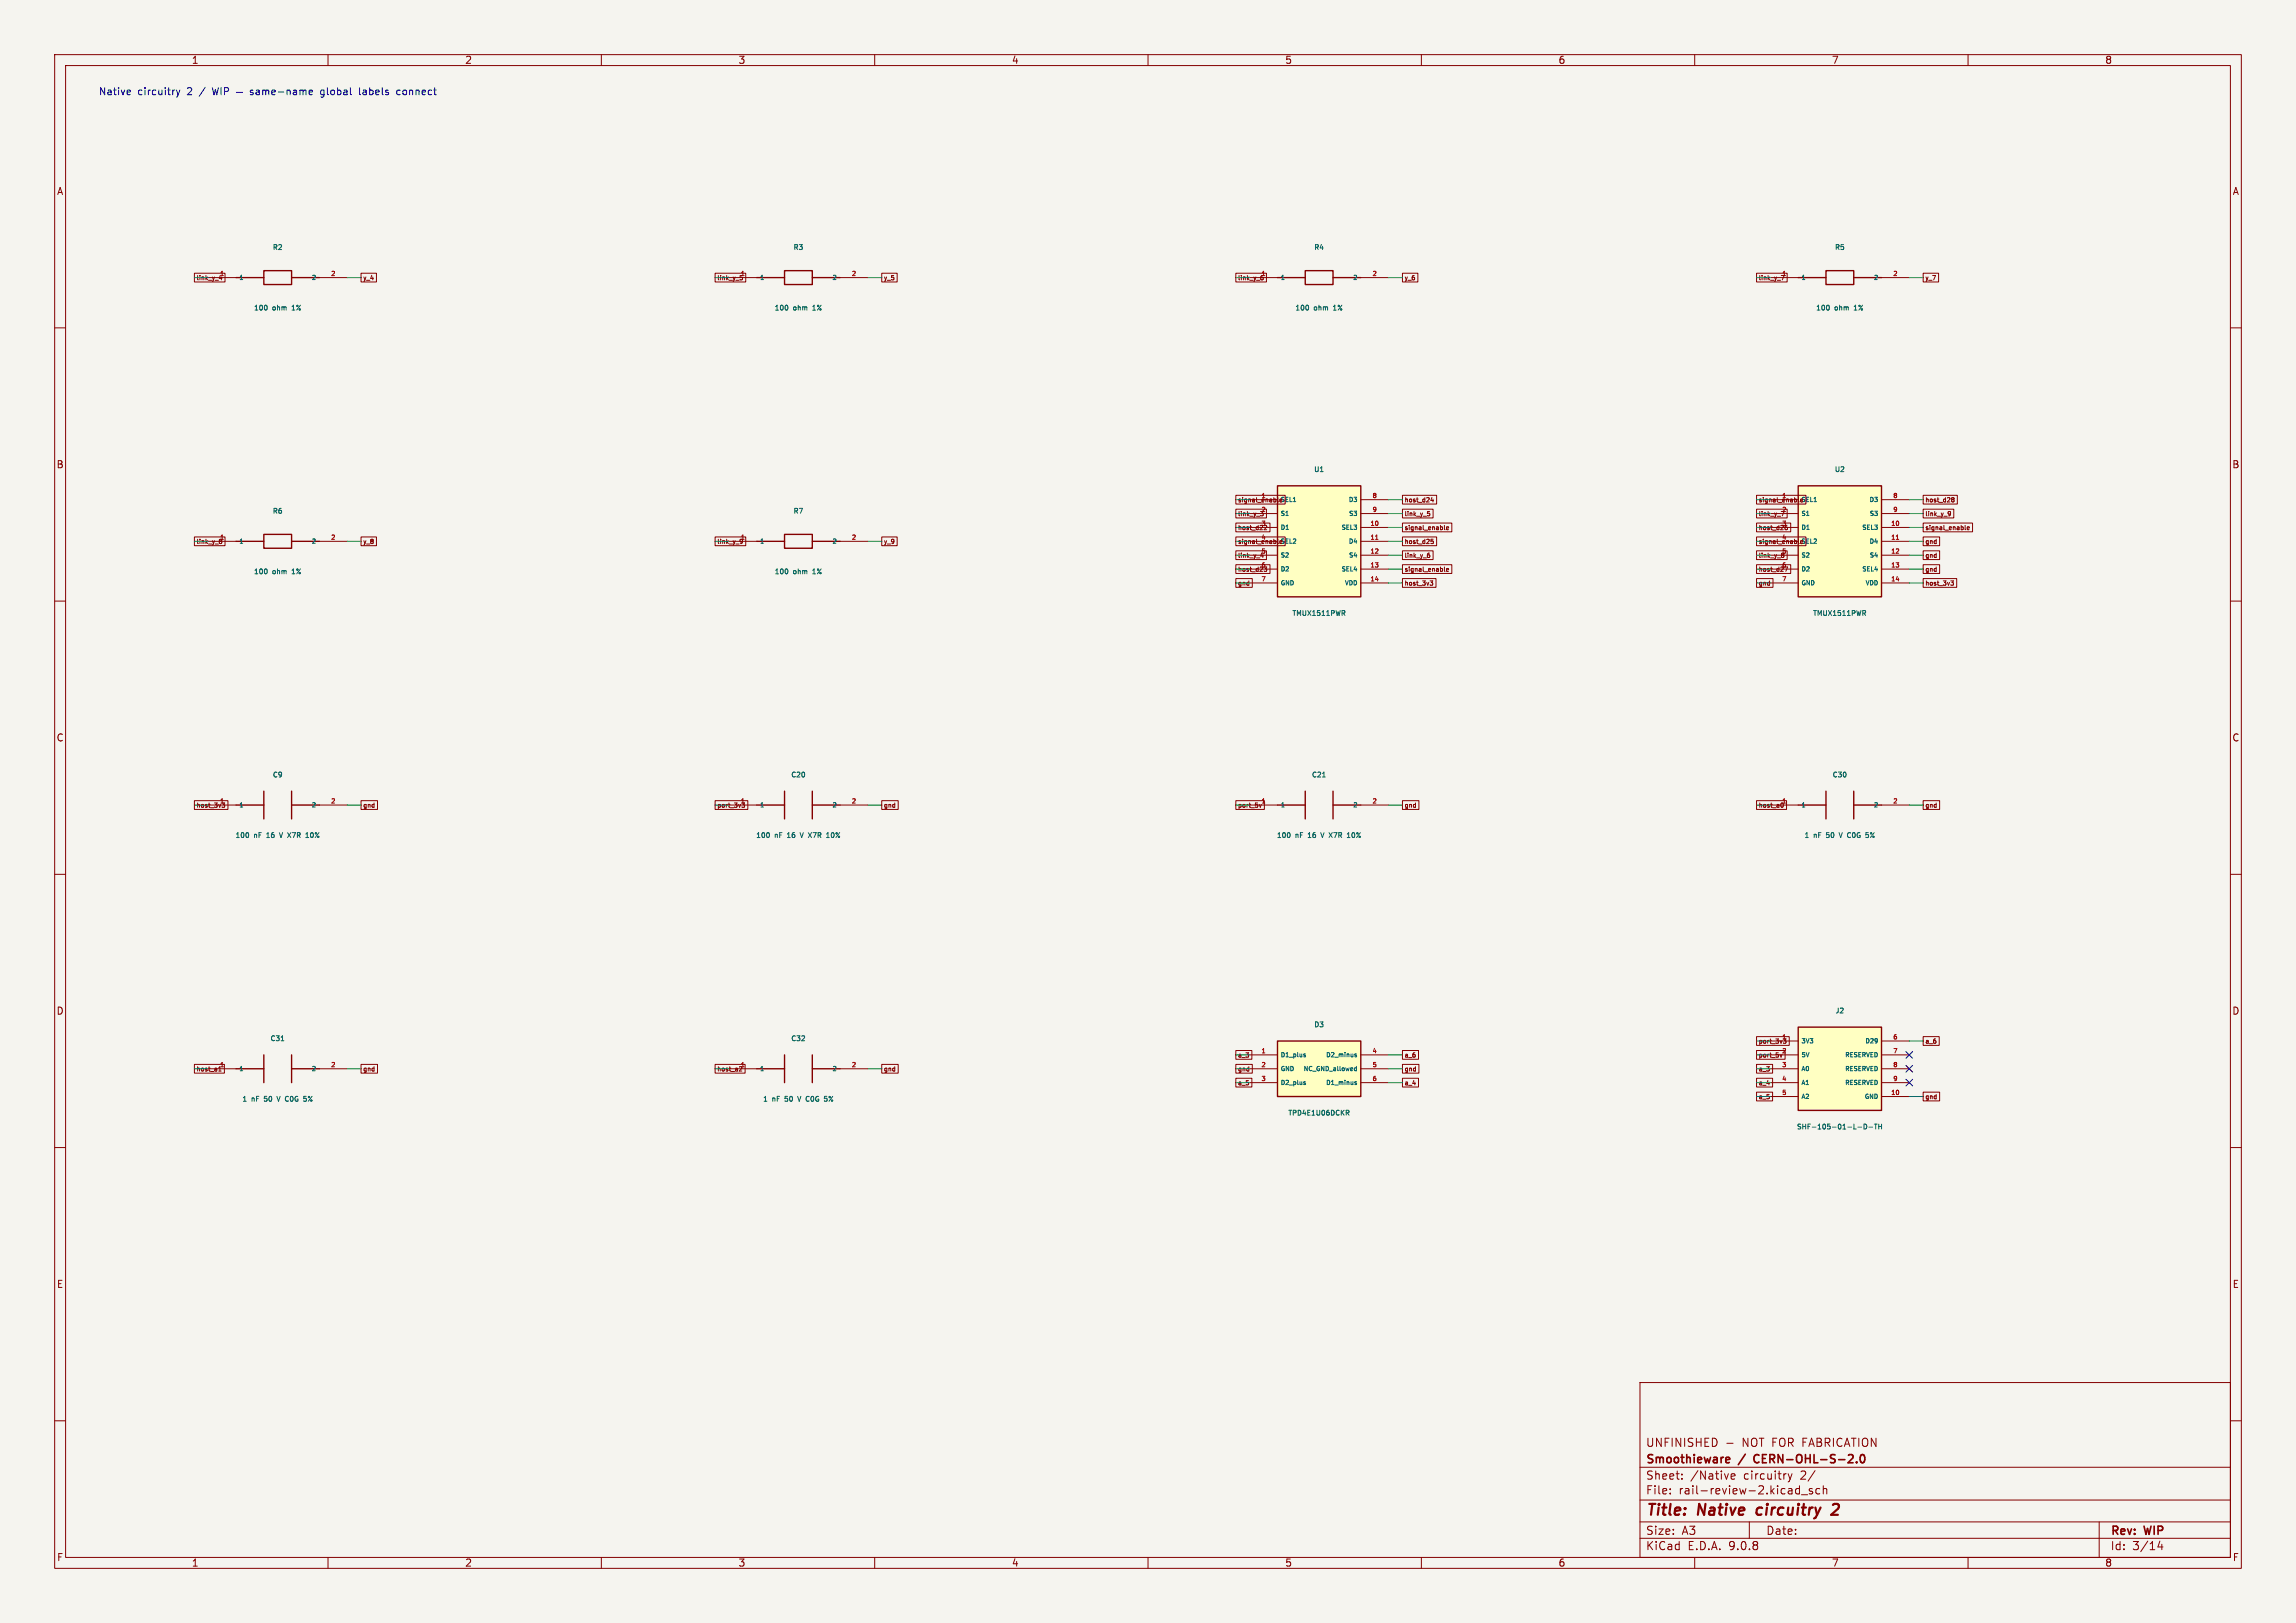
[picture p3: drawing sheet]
<svg xmlns="http://www.w3.org/2000/svg" width="420mm" height="297mm" viewBox="0 0 420 297" stroke-linecap="round" stroke-linejoin="round" font-family="sans-serif">
<defs><g id="words">
<g font-size="2.8" fill="#840000">
<text x="301" y="277.9">Title:</text>
<text x="310.6" y="277.9">Native</text>
<text x="322.2" y="277.9">circuitry</text>
</g>
<g font-size="2.1" fill="#840000">
<text x="301" y="268.2">Smoothieware</text>
<text x="301" y="265">UNFINISHED</text>
<text x="318.2" y="268.2">/</text>
<text x="318.7" y="265">NOT FOR FABRICATION</text>
<text x="321.5" y="268.2">CERN-OHL-S-2.0</text>
<text x="301" y="273.7">File:</text>
<text x="301" y="271">Sheet:</text>
<text x="307.1" y="273.7">rail-review-2.kicad_sch</text>
<text x="309.2" y="271">/Native</text>
<text x="319" y="271">circuitry</text>
<text x="329.5" y="271">2/</text>
<text x="301" y="281.1">Size:</text>
<text x="307.6" y="281.1">A3</text>
<text x="323" y="281.1">Date:</text>
<text x="386" y="281.3">Rev:</text>
<text x="392.4" y="281.3">WIP</text>
<text x="301" y="283.9">KiCad</text>
<text x="308.7" y="283.9">E.D.A.</text>
<text x="316.3" y="283.9">9.0.8</text>
<text x="386" y="283.9">Id:</text>
<text x="390.1" y="283.9">3/14</text>
</g>
<g font-size="1.8" fill="#840000">
<text x="35" y="11.9">1</text>
<text x="85" y="11.9">2</text>
<text x="135" y="11.9">3</text>
<text x="185" y="11.9">4</text>
<text x="235" y="11.9">5</text>
<text x="285" y="11.9">6</text>
<text x="335" y="11.9">7</text>
<text x="385" y="11.9">8</text>
<text x="10.3" y="35.9">A</text>
<text x="408.3" y="35.9">A</text>
<text x="10.3" y="85.9">B</text>
<text x="408.2" y="85.9">B</text>
<text x="10.3" y="135.9">C</text>
<text x="408.2" y="135.9">C</text>
<text x="10.3" y="185.9">D</text>
<text x="408.2" y="185.9">D</text>
<text x="10.3" y="235.9">E</text>
<text x="408.3" y="235.9">E</text>
<text x="10.3" y="285.9">F</text>
<text x="35" y="286.9">1</text>
<text x="85" y="286.9">2</text>
<text x="135" y="286.9">3</text>
<text x="185" y="286.9">4</text>
<text x="235" y="286.9">5</text>
<text x="285" y="286.9">6</text>
<text x="335" y="286.9">7</text>
<text x="385" y="286.9">8</text>
<text x="408.3" y="285.9">F</text>
</g>
<g font-size="1.8" fill="#0000c2">
<text x="18" y="17.6">Native</text>
<text x="25.2" y="17.6">circuitry</text>
<text x="34.4" y="17.6">2</text>
<text x="36.8" y="17.6">/</text>
<text x="59.7" y="17.6">global</text>
<text x="66.9" y="17.6">labels</text>
<text x="74" y="17.6">connect</text>
</g>
<g font-size="1.3" fill="#006464">
<text x="49.8" y="45.9">R2</text>
<text x="145" y="45.9">R3</text>
<text x="240.3" y="45.9">R4</text>
<text x="335.5" y="45.9">R5</text>
<text x="46.3" y="57">100</text>
<text x="49.9" y="57">ohm</text>
<text x="53.7" y="57">1%</text>
<text x="141.6" y="57">100</text>
<text x="145.1" y="57">ohm</text>
<text x="148.9" y="57">1%</text>
<text x="236.8" y="57">100</text>
<text x="240.4" y="57">ohm</text>
<text x="244.2" y="57">1%</text>
<text x="332.1" y="57">100</text>
<text x="335.6" y="57">ohm</text>
<text x="339.4" y="57">1%</text>
<text x="240.3" y="86.6">U1</text>
<text x="335.5" y="86.6">U2</text>
<text x="49.8" y="94.2">R6</text>
<text x="145" y="94.2">R7</text>
<text x="46.3" y="105.3">100</text>
<text x="49.9" y="105.3">ohm</text>
<text x="53.7" y="105.3">1%</text>
<text x="141.6" y="105.3">100</text>
<text x="145.1" y="105.3">ohm</text>
<text x="148.9" y="105.3">1%</text>
<text x="236.3" y="112.9">TMUX1511PWR</text>
<text x="331.5" y="112.9">TMUX1511PWR</text>
<text x="49.8" y="142.5">C9</text>
<text x="144.6" y="142.5">C20</text>
<text x="239.9" y="142.5">C21</text>
<text x="335.1" y="142.5">C30</text>
<text x="42.9" y="153.5">100</text>
<text x="46.5" y="153.5">nF</text>
<text x="49" y="153.5">16</text>
<text x="51.7" y="153.5">V</text>
<text x="53.4" y="153.5">X7R</text>
<text x="57" y="153.5">10%</text>
<text x="138.2" y="153.5">100</text>
<text x="141.7" y="153.5">nF</text>
<text x="144.3" y="153.5">16</text>
<text x="147" y="153.5">V</text>
<text x="148.7" y="153.5">X7R</text>
<text x="152.3" y="153.5">10%</text>
<text x="233.4" y="153.5">100</text>
<text x="237" y="153.5">nF</text>
<text x="239.5" y="153.5">16</text>
<text x="242.2" y="153.5">V</text>
<text x="243.9" y="153.5">X7R</text>
<text x="247.5" y="153.5">10%</text>
<text x="330" y="153.5">1</text>
<text x="331.8" y="153.5">nF</text>
<text x="334.3" y="153.5">50</text>
<text x="337" y="153.5">V</text>
<text x="338.7" y="153.5">C0G</text>
<text x="342.4" y="153.5">5%</text>
<text x="335.6" y="185.6">J2</text>
<text x="49.4" y="190.7">C31</text>
<text x="144.6" y="190.7">C32</text>
<text x="240.3" y="188.2">D3</text>
<text x="44.2" y="201.8">1</text>
<text x="46" y="201.8">nF</text>
<text x="48.6" y="201.8">50</text>
<text x="51.3" y="201.8">V</text>
<text x="53" y="201.8">C0G</text>
<text x="56.6" y="201.8">5%</text>
<text x="139.5" y="201.8">1</text>
<text x="141.3" y="201.8">nF</text>
<text x="143.8" y="201.8">50</text>
<text x="146.5" y="201.8">V</text>
<text x="148.2" y="201.8">C0G</text>
<text x="151.9" y="201.8">5%</text>
<text x="235.5" y="204.3">TPD4E1U06DCKR</text>
<text x="328.6" y="206.9">SHF-105-01-L-D-TH</text>
</g>
<g font-size="1.1" fill="#840000">
<text x="35.9" y="51.5">link_y_4</text>
<text x="66.3" y="51.5">y_4</text>
<text x="131.1" y="51.5">link_y_5</text>
<text x="135.4" y="50.5">1</text>
<text x="161.6" y="51.5">y_5</text>
<text x="226.4" y="51.5">link_y_6</text>
<text x="230.6" y="50.5">1</text>
<text x="256.8" y="51.5">y_6</text>
<text x="321.6" y="51.5">link_y_7</text>
<text x="325.9" y="50.5">1</text>
<text x="352.1" y="51.5">y_7</text>
<text x="226.4" y="94.7">link_y_3</text>
<text x="226.4" y="92.1">signal_enable</text>
<text x="230.6" y="91.2">1</text>
<text x="230.6" y="93.7">2</text>
<text x="234.2" y="92.1">SEL1</text>
<text x="256.8" y="94.7">link_y_5</text>
<text x="256.8" y="92.1">host_d24</text>
<text x="321.6" y="94.7">link_y_7</text>
<text x="321.6" y="92.1">signal_enable</text>
<text x="325.9" y="91.2">1</text>
<text x="325.9" y="93.7">2</text>
<text x="329.4" y="92.1">SEL1</text>
<text x="352.1" y="92.1">host_d28</text>
<text x="352.1" y="94.7">link_y_9</text>
<text x="35.9" y="99.7">link_y_8</text>
<text x="40.1" y="98.8">1</text>
<text x="66.3" y="99.7">y_8</text>
<text x="131.1" y="99.7">link_y_9</text>
<text x="135.4" y="98.8">1</text>
<text x="161.6" y="99.7">y_9</text>
<text x="226.4" y="97.2">host_d22</text>
<text x="226.4" y="99.7">signal_enable</text>
<text x="230.6" y="96.3">3</text>
<text x="230.6" y="98.8">4</text>
<text x="230.6" y="101.3">5</text>
<text x="234.2" y="99.7">SEL2</text>
<text x="256.8" y="99.7">host_d25</text>
<text x="256.8" y="97.2">signal_enable</text>
<text x="321.6" y="97.2">host_d26</text>
<text x="321.6" y="99.7">signal_enable</text>
<text x="325.9" y="96.3">3</text>
<text x="325.9" y="98.8">4</text>
<text x="325.9" y="101.3">5</text>
<text x="329.4" y="99.7">SEL2</text>
<text x="352.1" y="99.7">gnd</text>
<text x="352.1" y="97.2">signal_enable</text>
<text x="226.4" y="102.3">link_y_4</text>
<text x="226.4" y="104.8">host_d23</text>
<text x="226.4" y="107.4">gnd</text>
<text x="230.6" y="103.9">6</text>
<text x="256.8" y="107.4">host_3v3</text>
<text x="256.8" y="104.8">signal_enable</text>
<text x="256.8" y="102.3">link_y_6</text>
<text x="321.6" y="102.3">link_y_8</text>
<text x="321.6" y="104.8">host_d27</text>
<text x="321.6" y="107.4">gnd</text>
<text x="325.9" y="103.9">6</text>
<text x="352.1" y="102.3">gnd</text>
<text x="352.1" y="104.8">gnd</text>
<text x="352.1" y="107.4">host_3v3</text>
<text x="35.9" y="148">host_3v3</text>
<text x="66.3" y="148">gnd</text>
<text x="131.1" y="148">port_3v3</text>
<text x="135.4" y="147.1">1</text>
<text x="161.6" y="148">gnd</text>
<text x="226.4" y="148">port_5v</text>
<text x="256.8" y="148">gnd</text>
<text x="321.6" y="148">host_a0</text>
<text x="325.9" y="147.1">1</text>
<text x="352.1" y="148">gnd</text>
<text x="321.6" y="191.2">port_3v3</text>
<text x="325.9" y="190.2">1</text>
<text x="352.1" y="191.2">a_6</text>
<text x="35.9" y="196.3">host_a1</text>
<text x="40.1" y="195.3">1</text>
<text x="66.3" y="196.3">gnd</text>
<text x="131.1" y="196.3">host_a2</text>
<text x="135.4" y="195.3">1</text>
<text x="161.6" y="196.3">gnd</text>
<text x="226.4" y="196.3">gnd</text>
<text x="226.4" y="193.7">a_3</text>
<text x="256.8" y="193.7">a_6</text>
<text x="256.8" y="196.3">gnd</text>
<text x="321.6" y="196.3">a_3</text>
<text x="321.6" y="193.7">port_5v</text>
<text x="226.4" y="198.8">a_5</text>
<text x="256.8" y="198.8">a_4</text>
<text x="321.6" y="201.3">a_5</text>
<text x="321.6" y="198.8">a_4</text>
<text x="352.1" y="201.3">gnd</text>
</g>
<g font-size="1.1" fill="#a90000">
<text x="40.1" y="50.5">1</text>
<text x="60.4" y="50.5">2</text>
<text x="155.7" y="50.5">2</text>
<text x="250.9" y="50.5">2</text>
<text x="346.2" y="50.5">2</text>
<text x="250.9" y="91.2">8</text>
<text x="250.9" y="93.7">9</text>
<text x="346.2" y="91.2">8</text>
<text x="346.2" y="93.7">9</text>
<text x="60.4" y="98.8">2</text>
<text x="155.7" y="98.8">2</text>
<text x="250.5" y="96.3">10</text>
<text x="250.5" y="98.8">11</text>
<text x="250.5" y="101.3">12</text>
<text x="345.8" y="96.3">10</text>
<text x="345.8" y="98.8">11</text>
<text x="345.8" y="101.3">12</text>
<text x="230.6" y="106.4">7</text>
<text x="250.5" y="103.9">13</text>
<text x="250.5" y="106.4">14</text>
<text x="325.9" y="106.4">7</text>
<text x="345.8" y="103.9">13</text>
<text x="345.8" y="106.4">14</text>
<text x="40.1" y="147.1">1</text>
<text x="60.4" y="147.1">2</text>
<text x="155.7" y="147.1">2</text>
<text x="230.6" y="147.1">1</text>
<text x="250.9" y="147.1">2</text>
<text x="346.2" y="147.1">2</text>
<text x="346.2" y="190.2">6</text>
<text x="60.4" y="195.3">2</text>
<text x="155.7" y="195.3">2</text>
<text x="230.6" y="192.8">1</text>
<text x="230.6" y="195.3">2</text>
<text x="230.6" y="197.9">3</text>
<text x="250.9" y="192.8">4</text>
<text x="250.9" y="195.3">5</text>
<text x="250.9" y="197.9">6</text>
<text x="325.9" y="192.8">2</text>
<text x="325.9" y="195.3">3</text>
<text x="325.9" y="197.9">4</text>
<text x="346.2" y="192.8">7</text>
<text x="346.2" y="195.3">8</text>
<text x="346.2" y="197.9">9</text>
<text x="325.9" y="200.4">5</text>
<text x="345.8" y="200.4">10</text>
</g>
<g font-size="1.1" fill="#006464">
<text x="43.7" y="51.4">1</text>
<text x="56.9" y="51.4">2</text>
<text x="138.9" y="51.4">1</text>
<text x="152.1" y="51.4">2</text>
<text x="234.2" y="51.4">1</text>
<text x="247.4" y="51.4">2</text>
<text x="329.4" y="51.4">1</text>
<text x="342.6" y="51.4">2</text>
<text x="234.2" y="94.6">S1</text>
<text x="246.6" y="92.1">D3</text>
<text x="246.6" y="94.6">S3</text>
<text x="329.4" y="94.6">S1</text>
<text x="341.8" y="92.1">D3</text>
<text x="341.8" y="94.6">S3</text>
<text x="43.7" y="99.7">1</text>
<text x="56.9" y="99.7">2</text>
<text x="138.9" y="99.7">1</text>
<text x="152.1" y="99.7">2</text>
<text x="234.2" y="97.1">D1</text>
<text x="245.2" y="97.1">SEL3</text>
<text x="246.6" y="99.7">D4</text>
<text x="329.4" y="97.1">D1</text>
<text x="340.5" y="97.1">SEL3</text>
<text x="341.8" y="99.7">D4</text>
<text x="234.2" y="102.2">S2</text>
<text x="234.2" y="104.8">D2</text>
<text x="234.2" y="107.3">GND</text>
<text x="245.2" y="104.8">SEL4</text>
<text x="245.8" y="107.3">VDD</text>
<text x="246.6" y="102.2">S4</text>
<text x="329.4" y="102.2">S2</text>
<text x="329.4" y="104.8">D2</text>
<text x="329.4" y="107.3">GND</text>
<text x="340.5" y="104.8">SEL4</text>
<text x="341.1" y="107.3">VDD</text>
<text x="341.8" y="102.2">S4</text>
<text x="43.7" y="147.9">1</text>
<text x="56.9" y="147.9">2</text>
<text x="138.9" y="147.9">1</text>
<text x="152.1" y="147.9">2</text>
<text x="234.2" y="147.9">1</text>
<text x="247.4" y="147.9">2</text>
<text x="329.4" y="147.9">1</text>
<text x="342.6" y="147.9">2</text>
<text x="329.4" y="191.1">3V3</text>
<text x="341" y="191.1">D29</text>
<text x="43.7" y="196.2">1</text>
<text x="56.9" y="196.2">2</text>
<text x="138.9" y="196.2">1</text>
<text x="152.1" y="196.2">2</text>
<text x="234.2" y="193.7">D1_plus</text>
<text x="234.2" y="196.2">GND</text>
<text x="238.3" y="196.2">NC_GND_allowed</text>
<text x="242.4" y="193.7">D2_minus</text>
<text x="329.4" y="193.7">5V</text>
<text x="329.4" y="196.2">A0</text>
<text x="337.3" y="193.7">RESERVED</text>
<text x="337.3" y="196.2">RESERVED</text>
<text x="234.2" y="198.7">D2_plus</text>
<text x="242.4" y="198.7">D1_minus</text>
<text x="329.4" y="198.7">A1</text>
<text x="329.4" y="201.3">A2</text>
<text x="337.3" y="198.7">RESERVED</text>
<text x="340.9" y="201.3">GND</text>
</g>
</g></defs>
<path d="M0 0h420v297h-420z" fill="#f5f4ef" stroke="#f5f4ef" stroke-width=".18"/>
<g fill="none" stroke="#840000" stroke-width=".18">
<path d="M10 10h400v277h-400zM12 12h396v273h-396zM60 10v2M110 10v2M160 10v2M210 10v2M260 10v2M310 10v2M360 10v2M10 60h2M408 60h2M10 110h2"/>
<path d="M408 110h2M10 160h2M408 160h2M10 210h2M408 210h2M300 253h108v32h-108zM10 260h2M300 278.5h108M300 274.5h108M300 268.5h108M305.5 273.2v.2M305.5 272.5v.1"/>
<path d="M307.7 270.5v.2M307.7 269.8v.1M315.9 264.1h1.1M316.7 270.2l.7-.2-.1-.2-.4-.1-.2 .2v.7h.6M320 278.5v3M327.1 269.7l.3 1M327.4 270.7l-.3 .5M327.8 269.7l-.4 1M328.7 272.4l.5 .1M329.2 271.9v1.5M329.2 273.3l-.5 .1M329.5 273.5h1.2"/>
<path d="M331.5 272.5l-.3-.1-.3 .2 .1 .2 .5 .2v.3h-.6M332.9 272.5l-.5-.1-.2 .3v.4l.1 .2h.6M333.5 272.5l.2-.1 .4 .1 .1 .9M333.5 271.9v1.5M384 278.5v6.5M408 260h2M60 285v2M110 285v2M160 285v2M210 285v2M260 285v2M300 281.5h108"/>
<path d="M310 285v2M360 285v2M395.1 282l-.4 1.1h1M395.4 282.6v1"/>
</g>
<path d="M321.5 276.1l-.2 .7 .3 .4M335.3 275.4l.3-.2h.5a.45 .45 0 0 1 .3 .6l-.2 .3-1.2 1.1h1.2" fill="none" stroke="#840000" stroke-width=".4"/>
<path d="M315.9 266.7l.4 .1 .1 .2-.7 .2M316.3 267.6l-.4 .1M321 266.4l-.2 .4 .2 .7M338 267.7h1M338.9 266.3v.5M339.6 267.5v.2M340.4 266.3l.2-.1a.8 .8 0 0 1 .5 .7 .8 .8 0 0 1-.5 .8l-.2-.2-.1-.4z" fill="none" stroke="#840000" stroke-width=".3"/>
<path d="M233.7 88.9h15.2v20.3h-15.2z" fill="#ffffc2"/>
<path d="M138.4 99.1h5.1M143.5 97.8h5.1v2.5h-5.1zM148.6 99.1h5.1M233.7 88.9h15.2v20.3h-15.2zM43.2 147.3h5.1M48.3 144.8v5.1M53.3 147.3h5.1M53.3 144.8v5.1M138.4 147.3h5.1M143.5 144.8v5.1M148.6 147.3h5.1M148.6 144.8v5.1" fill="none" stroke="#840000" stroke-width=".25"/>
<g fill="none" stroke="#840000" stroke-width=".18">
<path d="M133.3 99.1h5.1M153.7 99.1h5M228.6 91.4h5.1M228.6 94h5.1M228.6 96.5h5.1M228.6 99.1h5.1M248.9 91.4h5.1M248.9 94h5.1M248.9 96.5h5.1M248.9 99.1h5.1M228.6 101.6h5.1M228.6 104.1h5.1"/>
<path d="M228.6 106.7h5.1M248.9 101.6h5.1M248.9 104.1h5.1M248.9 106.7h5.1M38.1 147.3h5.1M58.4 147.3h5.1M133.3 147.3h5.1M153.7 147.3h5"/>
</g>
<path d="M251.6 98.7h.5" fill="none" stroke="#a90000" stroke-width=".18"/>
<g fill="none" stroke="#006464" stroke-width=".18">
<path d="M144 104.2v.7M245.7 112.2l.3 .4M245.9 111.8v.4M45.4 152.5v.7M51.1 152.4l.3 .9M52.6 152.4l.6 .9M53.2 152.4l-.6 .9M55.9 153.3h.6M140.7 152.5v.7M146.3 152.4l.3 .9M147.8 152.4l.6 .9M148.4 152.4l-.6 .9"/>
<path d="M151.2 153.3h.5"/>
</g>
<path d="M328.9 88.9h15.3v20.3h-15.3z" fill="#ffffc2"/>
<path d="M328.9 88.9h15.3v20.3h-15.3zM328.9 147.3h5.1M334 144.8v5.1M339.1 147.3h5.1M339.1 144.8v5.1" fill="none" stroke="#840000" stroke-width=".25"/>
<g fill="none" stroke="#840000" stroke-width=".18">
<path d="M323.8 91.4h5.1M323.8 94h5.1M323.8 96.5h5.1M323.8 99.1h5.1M344.2 91.4h5M344.2 94h5M344.2 96.5h5M344.2 99.1h5M323.8 101.6h5.1M323.8 104.1h5.1M323.8 106.7h5.1M344.2 101.6h5"/>
<path d="M344.2 104.1h5M344.2 106.7h5M323.8 147.3h5.1M344.2 147.3h5"/>
</g>
<path d="M346.9 98.7h.4" fill="none" stroke="#a90000" stroke-width=".18"/>
<path d="M341 112.2l.3 .4M341.2 111.8v.4M336.4 152.4l.3 .9M338.2 152.4h.3M338.5 153.2l-.3 .1M341.3 152.4h.5M341.6 152.7l.2 .2-.2 .4" fill="none" stroke="#006464" stroke-width=".18"/>
<path d="M328.9 188h15.3v15.2h-15.3z" fill="#ffffc2"/>
<g fill="none" stroke="#840000" stroke-width=".25">
<path d="M138.4 50.8h5.1M143.5 49.5h5.1v2.6h-5.1zM148.6 50.8h5.1M233.7 50.8h5.1M238.8 49.5h5v2.6h-5zM243.8 50.8h5.1M328.9 50.8h5.1M334 49.5h5.1v2.6h-5.1zM339.1 50.8h5.1M43.2 99.1h5.1M48.3 97.8h5v2.5h-5zM53.3 99.1h5.1"/>
<path d="M233.7 147.3h5.1M238.8 144.8v5.1M243.8 147.3h5.1M243.8 144.8v5.1M43.2 195.6h5.1M48.3 193v5.1M53.3 195.6h5.1M53.3 193v5.1M138.4 195.6h5.1M143.5 193v5.1M148.6 195.6h5.1M148.6 193v5.1"/>
<path d="M328.9 188h15.3v15.2h-15.3z"/>
</g>
<g fill="none" stroke="#840000" stroke-width=".18">
<path d="M133.3 50.8h5.1M153.7 50.8h5M228.6 50.8h5.1M248.9 50.8h5.1M323.8 50.8h5.1M344.2 50.8h5M38.1 99.1h5.1M58.4 99.1h5.1M228.6 147.3h5.1M248.9 147.3h5.1M38.1 195.6h5.1M58.4 195.6h5.1"/>
<path d="M133.3 195.6h5.1M153.7 195.6h5M323.8 190.5h5.1M323.8 193h5.1M323.8 195.6h5.1M323.8 198.1h5.1M344.2 190.5h5M344.2 193h5M344.2 195.6h5M344.2 198.1h5M323.8 200.7h5.1M344.2 200.7h5"/>
</g>
<g fill="none" stroke="#006464" stroke-width=".18">
<path d="M144 55.9v.8M239.3 55.9v.8M334.5 55.9v.8M48.8 104.2v.7M235.9 152.5v.7M241.6 152.4l.3 .9M241.9 142.2h.5M243.1 152.4l.6 .9M243.7 152.4l-.6 .9M246.4 153.3h.6M51.4 190.4h.5M50.7 200.6l.2 .9"/>
<path d="M52.5 200.6l.2 .1M52.7 201.5h-.2M55.6 200.6h.4M55.9 201l.1 .1-.1 .4M145.9 200.6l.3 .9M147.7 200.6l.3 .1M148 201.5h-.3M150.8 200.6h.5M151.1 201l.2 .1-.2 .4M339.8 206.3h.7M341 205.7a.45 .45 0 0 1 .5 .5 .45 .45 0 0 1-.5 .4zM341.9 206.3h.6"/>
<path d="M342.8 205.7h.6M343.1 205.7v.9M343.7 205.7v.9M343.7 206.1h.5M344.2 205.7v.9"/>
</g>
<path d="M233.7 190.5h15.2v10.2h-15.2z" fill="#ffffc2"/>
<path d="M43.2 50.8h5.1M48.3 49.5h5v2.6h-5zM53.3 50.8h5.1M233.7 190.5h15.2v10.2h-15.2z" fill="none" stroke="#840000" stroke-width=".25"/>
<g fill="none" stroke="#840000" stroke-width=".18">
<path d="M35.6 50h5.6v1.6h-5.6zM38.1 50.8h5.1M40.3 50.4l-.2 .6h.5M40.5 50.7v.5M58.4 50.8h5.1M66 50h2.9v1.6h-2.9zM130.8 50h5.6v1.6h-5.6zM135.8 50.9l-.1 .3h-.2M161.3 50h2.8v1.6h-2.8zM226.1 50h5.6v1.6h-5.6zM231.1 50.9l-.1 .2-.2 .1M256.5 50h2.9v1.6h-2.9z"/>
<path d="M321.3 50h5.6v1.6h-5.6zM326.4 50.4l-.4 .8M351.8 50h2.8v1.6h-2.8zM35.6 98.3h5.6v1.6h-5.6zM40.6 99.2l-.1 .2-.2 .1M66 98.3h2.9v1.6h-2.9zM130.8 98.3h5.6v1.6h-5.6zM135.8 99.1l-.1 .3-.3 .1M161.3 98.3h2.8v1.6h-2.8zM226.1 95.7h6.2v1.6h-6.2zM226.1 93.2h5.6v1.6h-5.6zM226.1 98.3h9v1.6h-9z"/>
<path d="M226.1 90.6h9v1.6h-9zM231.1 94.1l-.1 .3h-.3M231.6 96.1l.1 .2v.2l-.5 .4h.5M233.7 98.7v.7l.2 .1M233.7 91.1v.6l.2 .2M256.5 98.3h6.3v1.6h-6.3zM256.5 95.7h9.1v1.6h-9.1zM256.5 93.2h5.6v1.6h-5.6zM256.5 90.6h6.3v1.6h-6.3zM261.1 93.6h.4M261.2 93.9l.3 .2v.3h-.3M261.9 91l-.2 .6h.5"/>
<path d="M262.1 91.3v.6M262.2 98.7h-.4l-.1 .4 .4-.1 .1 .4h-.5M264.2 96.1v.7l.1 .1M264.6 96.7l.4-.1-.1-.2-.3 .1v.4h.3M321.3 95.7h6.3v1.6h-6.3zM321.3 93.2h5.6v1.6h-5.6zM321.3 90.6h9v1.6h-9zM321.3 98.3h9v1.6h-9zM326.4 93.6l-.4 .8M326.7 96.1h.2M326.8 96.4l.2 .2-.1 .3h-.2l-.2-.1M329 91.1v.6l.1 .2"/>
<path d="M329 98.7v.7l.1 .1M351.8 90.6h6.2v1.6h-6.2zM351.8 98.3h3v1.6h-3zM351.8 95.7h9v1.6h-9zM351.8 93.2h5.6v1.6h-5.6zM356.5 93.6h.2M356.7 93.6l.1 .1M356.8 93.7v.5l-.4 .2M356.8 93.9l-.3 .2M357.1 91.4h.2M357.1 91.4l-.1 .2M357.3 91.4l.1 .2v.2l-.3 .1-.1-.2"/>
<path d="M357.4 91.2l-.1-.1h-.2l-.1 .1 .1 .2M357.4 91.2h.1M357.4 91.2l-.1 .2M359.5 96.1v.7l.1 .1M359.8 96.7l.4-.1v-.2l-.4 .1 .1 .4h.3M226.1 100.8h5.6v1.6h-5.6zM226.1 103.3h6.2v1.6h-6.2zM226.1 105.9h3v1.6h-3zM231 101.5v.5M231.2 103.8h.5l-.2 .3M231.6 104.1l.1 .1v.3h-.4M256.5 105.9h6.2v1.6h-6.2z"/>
<path d="M256.5 103.3h9.1v1.6h-9.1zM256.5 100.8h5.6v1.6h-5.6zM261.2 101.5l.3 .2v.2l-.3 .1M261.5 101.2l-.3 .1M261.6 106.3h.5l-.3 .3 .2 .1 .1 .2-.4 .2M264.2 103.8v.6l.1 .2M264.6 104.3l.4-.1-.1-.1h-.3v.4h.3M321.3 100.8h5.6v1.6h-5.6zM321.3 103.3h6.3v1.6h-6.3zM321.3 105.9h3v1.6h-3zM326.3 101.7l-.1 .3h-.2M326.5 103.8h.5l-.3 .8"/>
<path d="M351.8 100.8h3v1.6h-3zM351.8 103.3h3v1.6h-3zM351.8 105.9h6.1v1.6h-6.1zM356.8 106.3h.5l-.2 .3 .2 .1v.2l-.3 .2M35.6 146.5h6.1v1.6h-6.1zM40.6 146.9h.5l-.3 .3 .3 .1v.3l-.4 .1M66 146.5h3.1v1.6h-3.1zM130.8 146.5h6v1.6h-6zM135.7 146.9h.5l-.3 .3M136.1 147.3h.1M136.2 147.3l-.1 .4h-.4M161.3 146.5h3v1.6h-3z"/>
<path d="M226.1 146.5h5.2v1.6h-5.2zM230.3 147.2l.2 .5 .2-.5M256.5 146.5h3.1v1.6h-3.1zM321.3 146.5h5.5v1.6h-5.5zM326.2 147.4l-.1 .3h-.2M351.8 146.5h3v1.6h-3zM35.6 194.8h5.4v1.6h-5.4zM40 196h.5M40.2 195.2v.8M66 194.8h3.1v1.6h-3.1zM130.8 194.8h5.5v1.6h-5.5zM135.7 195.5l-.5 .5h.5"/>
<path d="M161.3 194.8h3v1.6h-3zM226.1 197.3h2.9v1.6h-2.9zM226.1 194.8h3v1.6h-3zM226.1 192.2h2.9v1.6h-2.9zM228.6 193h5.1M228.6 195.6h5.1M228.6 198.1h5.1M248.9 193h5.1M248.9 195.6h5.1M248.9 198.1h5.1M256.5 197.3h3v1.6h-3zM256.5 192.2h3v1.6h-3z"/>
<path d="M256.5 194.8h3.1v1.6h-3.1zM321.3 194.8h2.9v1.6h-2.9zM321.3 189.7h6v1.6h-6zM321.3 192.2h5.2v1.6h-5.2zM321.3 199.9h2.9v1.6h-2.9zM321.3 197.3h2.9v1.6h-2.9zM325.6 192.9l.2 .6 .2-.6M326.2 190.1h.5l-.3 .3M326.6 190.5l.1 .3-.5 .1M351.8 199.9h3v1.6h-3zM351.8 189.7h2.9v1.6h-2.9z"/>
</g>
<path d="M48.8 55.9v.8M238.6 193.1l.2 .2-.2 .1M238.6 198.2l.2 .2-.2 .1M238.6 192.9h.2M238.6 197.9l.2 .1M248.1 192.9l-.3 .1 .3 .2v.2h-.3M248.1 198l-.3 .1 .3 .2v.1h-.3M248.1 195.1v.8M248.1 195.4h-.2l-.2 .2 .1 .3h.3M246.2 203.2h.4l.2 .1-.1 .3h-.5M246.5 203.6l.3 .5" fill="none" stroke="#006464" stroke-width=".18"/>
<g fill="none" stroke="#009600" stroke-width=".18">
<path d="M35.6 50.8h2.5M63.5 50.8h2.5M130.8 50.8h2.5M158.7 50.8h2.6M226.1 50.8h2.5M254 50.8h2.5M321.3 50.8h2.5M349.2 50.8h2.6M35.6 99.1h2.5M63.5 99.1h2.5M130.8 99.1h2.5M158.7 99.1h2.6"/>
<path d="M226.1 99.1h2.5M226.1 96.5h2.5M226.1 91.4h2.5M226.1 94h2.5M254 99.1h2.5M254 96.5h2.5M254 91.4h2.5M254 94h2.5M321.3 99.1h2.5M321.3 96.5h2.5M321.3 91.4h2.5M321.3 94h2.5"/>
<path d="M349.2 99.1h2.6M349.2 96.5h2.6M349.2 91.4h2.6M349.2 94h2.6M226.1 101.6h2.5M226.1 106.7h2.5M226.1 104.1h2.5M254 101.6h2.5M254 106.7h2.5M254 104.1h2.5M321.3 101.6h2.5M321.3 106.7h2.5"/>
<path d="M321.3 104.1h2.5M349.2 101.6h2.6M349.2 106.7h2.6M349.2 104.1h2.6M35.6 147.3h2.5M63.5 147.3h2.5M130.8 147.3h2.5M158.7 147.3h2.6M226.1 147.3h2.5M254 147.3h2.5M321.3 147.3h2.5M349.2 147.3h2.6"/>
<path d="M35.6 195.6h2.5M63.5 195.6h2.5M130.8 195.6h2.5M158.7 195.6h2.6M226.1 193h2.5M226.1 198.1h2.5M226.1 195.6h2.5M254 193h2.5M254 198.1h2.5M254 195.6h2.5M321.3 193h2.5M321.3 198.1h2.5"/>
<path d="M321.3 190.5h2.5M321.3 195.6h2.5M349.2 190.5h2.6M321.3 200.7h2.5M349.2 200.7h2.6"/>
</g>
<path d="M348.6 192.4l1.3 1.2M348.6 195l1.3 1.2M348.6 197.5l1.3 1.2M349.9 192.4l-1.3 1.2M349.9 195l-1.3 1.2M349.9 197.5l-1.3 1.2" fill="none" stroke="#000084" stroke-width=".18"/>
<g fill="none" stroke="#0000c2" stroke-width=".18">
<path d="M23.7 16.5l.2 .3-.7 .1M23.8 17.3h-.1M32.3 16.5l.3 .8M32.6 17.3l-.3 .5M32.9 16.5l-.3 .8M38.8 16l.3 1.3 .3-.9 .2 .9 .4-1.3M40.4 16v1.3M41.1 16.7h.6l.1-.2-.1-.3-.6-.2v1.3M43.2 16.9h1.1M46.3 16.5h-.3l-.2 .2v.1l.5 .2v.3h-.5M46.9 16.5h.5v.8M47.4 16.8h-.4l-.2 .2 .2 .3h.4"/>
<path d="M48.1 16.6l.3-.1 .2 .2M48.1 16.5v.8M48.6 16.7l.2-.2h.3l.1 .8M48.6 16.7v.6M49.7 16.9l.7-.1-.1-.3h-.4l-.2 .2 .1 .6h.5M50.9 16.8h1M52.5 16.6l.2-.1h.3l.1 .8M52.5 16.5v.8M53.7 16.5h.5l.1 .8M54.3 16.8h-.5l-.2 .2 .2 .3h.5M54.9 16.6l.3-.1 .2 .2M54.9 16.5v.8"/>
<path d="M55.4 16.7l.2-.2h.3l.1 .8M55.4 16.7v.6M56.5 16.9l.7-.1-.1-.3h-.4l-.2 .2 .1 .6h.5M58.7 17.7h.4M59.1 16.5h-.3l-.2 .2 .1 .5 .4 .1M65.8 16v1.2l.2 .1M66.4 16.9v.4M73.2 16.5h-.4l-.2 .2 .1 .6h.5"/>
</g>
<use href="#words"/>
</svg>
